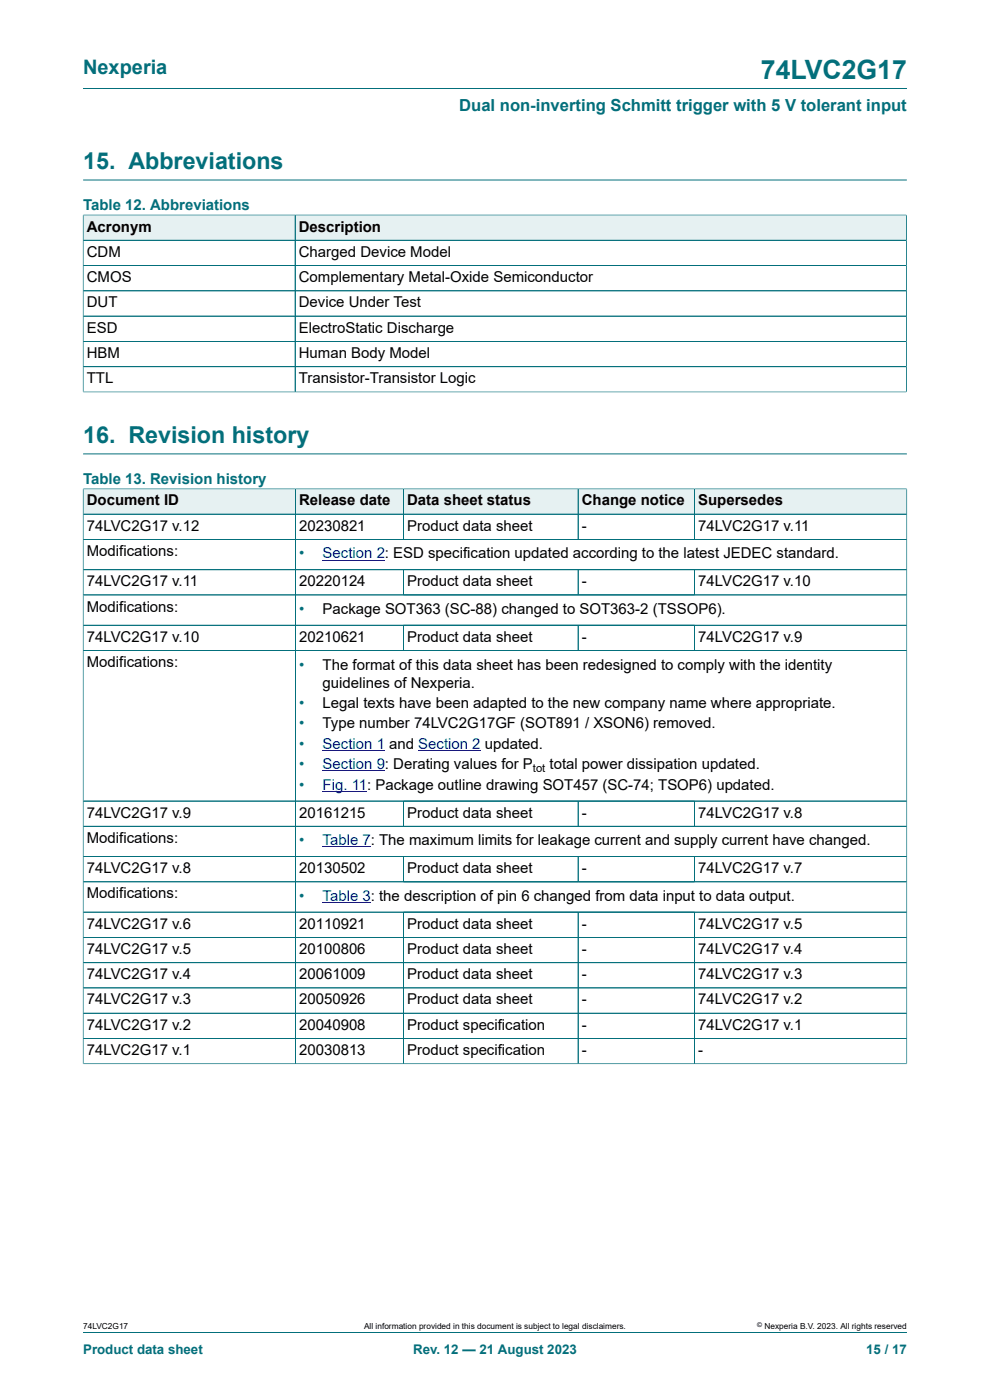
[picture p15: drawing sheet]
<svg xmlns="http://www.w3.org/2000/svg" width="210mm" height="297mm" viewBox="0 0 210 297" stroke-linecap="round" stroke-linejoin="round" font-family="sans-serif">
<defs><g id="words">
<text font-size="5.6" fill="#036f7b" x="161.4" y="16.8">74LVC2G17</text>
<g font-size="4.9" fill="#036f7b">
<text x="17.6" y="35.9">15. Abbreviations</text>
<text x="17.6" y="94">16. Revision history</text>
</g>
<text font-size="4.2" fill="#036f7b" x="17.6" y="15.6">Nexperia</text>
<text font-size="3.5" fill="#036f7b" x="97.4" y="23.7">Dual non-inverting Schmitt trigger with 5 V tolerant input</text>
<g font-size="3.2" fill="#036f7b">
<text x="17.6" y="44.5">Table 12. Abbreviations</text>
<text x="17.6" y="102.6">Table 13. Revision history</text>
<text x="63.4" y="118.5">•</text>
<text x="63.4" y="130.3">•</text>
<text x="63.4" y="142">•</text>
<text x="63.4" y="150.2">•</text>
<text x="63.4" y="154.5">•</text>
<text x="63.4" y="158.9">•</text>
<text x="63.4" y="163.2">•</text>
<text x="63.4" y="167.5">•</text>
<text x="63.4" y="179.3">•</text>
<text x="63.4" y="191.1">•</text>
</g>
<g font-size="3.2">
<text x="18.4" y="49.1">Acronym</text>
<text x="63.4" y="49.1">Description</text>
<text x="18.4" y="54.5">CDM</text>
<text x="18.4" y="59.8">CMOS</text>
<text x="63.4" y="54.5">Charged Device Model</text>
<text x="63.4" y="59.8">Complementary Metal-Oxide Semiconductor</text>
<text x="18.4" y="65.2">DUT</text>
<text x="63.4" y="65.2">Device Under Test</text>
<text x="18.4" y="70.6">ESD</text>
<text x="63.4" y="70.6">ElectroStatic Discharge</text>
<text x="18.4" y="75.9">HBM</text>
<text x="63.4" y="75.9">Human Body Model</text>
<text x="18.4" y="81.3">TTL</text>
<text x="63.4" y="81.3">Transistor-Transistor Logic</text>
<text x="18.4" y="107.2">Document ID</text>
<text x="63.4" y="107.2">Release date</text>
<text x="86.4" y="107.2">Data sheet status</text>
<text x="123.4" y="107.2">Change notice</text>
<text x="148.1" y="107.2">Supersedes</text>
<text x="18.4" y="112.6">74LVC2G17 v.12</text>
<text x="63.4" y="112.6">20230821</text>
<text x="86.4" y="112.6">Product data sheet</text>
<text x="123.4" y="112.6">-</text>
<text x="148.1" y="112.6">74LVC2G17 v.11</text>
<text x="18.4" y="117.9">Modifications:</text>
<text x="18.4" y="124.4">74LVC2G17 v.11</text>
<text x="63.4" y="124.4">20220124</text>
<text x="86.4" y="124.4">Product data sheet</text>
<text x="123.4" y="124.4">-</text>
<text x="148.1" y="124.4">74LVC2G17 v.10</text>
<text x="18.4" y="129.7">Modifications:</text>
<text x="68.4" y="130.3">Package SOT363 (SC-88) changed to SOT363-2 (TSSOP6).</text>
<text x="18.4" y="136.1">74LVC2G17 v.10</text>
<text x="63.4" y="136.1">20210621</text>
<text x="86.4" y="136.1">Product data sheet</text>
<text x="123.4" y="136.1">-</text>
<text x="148.1" y="136.1">74LVC2G17 v.9</text>
<text x="18.4" y="141.5">Modifications:</text>
<text x="68.4" y="142">The format of this data sheet has been redesigned to comply with the identity</text>
<text x="68.4" y="145.8">guidelines of Nexperia.</text>
<text x="68.4" y="150.2">Legal texts have been adapted to the new company name where appropriate.</text>
<text x="68.4" y="154.5">Type number 74LVC2G17GF (SOT891 / XSON6) removed.</text>
<text x="116.6" y="163.2">total power dissipation updated.</text>
<text x="18.4" y="173.4">74LVC2G17 v.9</text>
<text x="63.4" y="173.4">20161215</text>
<text x="86.4" y="173.4">Product data sheet</text>
<text x="123.4" y="173.4">-</text>
<text x="148.1" y="173.4">74LVC2G17 v.8</text>
<text x="18.4" y="178.8">Modifications:</text>
<text x="18.4" y="185.2">74LVC2G17 v.8</text>
<text x="63.4" y="185.2">20130502</text>
<text x="86.4" y="185.2">Product data sheet</text>
<text x="123.4" y="185.2">-</text>
<text x="148.1" y="185.2">74LVC2G17 v.7</text>
<text x="18.4" y="190.6">Modifications:</text>
<text x="18.4" y="197">74LVC2G17 v.6</text>
<text x="63.4" y="197">20110921</text>
<text x="86.4" y="197">Product data sheet</text>
<text x="123.4" y="197">-</text>
<text x="148.1" y="197">74LVC2G17 v.5</text>
<text x="18.4" y="202.4">74LVC2G17 v.5</text>
<text x="63.4" y="202.4">20100806</text>
<text x="86.4" y="202.4">Product data sheet</text>
<text x="123.4" y="202.4">-</text>
<text x="148.1" y="202.4">74LVC2G17 v.4</text>
<text x="18.4" y="207.7">74LVC2G17 v.4</text>
<text x="63.4" y="207.7">20061009</text>
<text x="86.4" y="207.7">Product data sheet</text>
<text x="123.4" y="207.7">-</text>
<text x="148.1" y="207.7">74LVC2G17 v.3</text>
<text x="18.4" y="213.1">74LVC2G17 v.3</text>
<text x="63.4" y="213.1">20050926</text>
<text x="86.4" y="213.1">Product data sheet</text>
<text x="123.4" y="213.1">-</text>
<text x="148.1" y="213.1">74LVC2G17 v.2</text>
<text x="18.4" y="218.5">74LVC2G17 v.2</text>
<text x="63.4" y="218.5">20040908</text>
<text x="86.4" y="218.5">Product specification</text>
<text x="123.4" y="218.5">-</text>
<text x="148.1" y="218.5">74LVC2G17 v.1</text>
<text x="18.4" y="223.8">74LVC2G17 v.1</text>
<text x="63.4" y="223.8">20030813</text>
<text x="86.4" y="223.8">Product specification</text>
<text x="123.4" y="223.8">-</text>
<text x="148.1" y="223.8">-</text>
</g>
<g font-size="3.2" fill="#00f">
<text x="68.4" y="118.5">Section 2: ESD specification updated according to the latest JEDEC standard.</text>
<text x="68.4" y="158.9">Section 1 and Section 2 updated.</text>
<text x="68.4" y="163.2">Section 9: Derating values for P</text>
<text x="68.4" y="167.5">Fig. 11: Package outline drawing SOT457 (SC-74; TSOP6) updated.</text>
<text x="68.4" y="179.3">Table 7: The maximum limits for leakage current and supply current have changed.</text>
<text x="68.4" y="191.1">Table 3: the description of pin 6 changed from data input to data output.</text>
</g>
<g font-size="2.8" fill="#036f7b">
<text x="17.6" y="287.2">Product data sheet</text>
<text x="87.6" y="287.2">Rev. 12 — 21 August 2023</text>
<text x="183.7" y="287.2">15 / 17</text>
</g>
<text font-size="2.4" x="113.1" y="163.8">tot</text>
<g font-size="1.8">
<text x="17.6" y="282">74LVC2G17</text>
<text x="77.2" y="282">All information provided in this document is subject to legal disclaimers.</text>
<text x="162.2" y="282">Nexperia B.V. 2023. All rights reserved</text>
</g>
<text font-size="1.4" x="160.6" y="281.6">©</text>
</g></defs>
<path d="M17.6 18.8h174.8M17.6 38.2h174.8" fill="none" stroke="#036f7b" stroke-width=".21"/>
<path d="M17.7 45.7h44.8v5.2h-44.8z" fill="#e6f1f2"/>
<path d="M17.6 45.5v5.5h45v-5.4h-45" fill="none" stroke="#036f7b" stroke-width=".21"/>
<path d="M62.7 45.7h129.5v5.2h-129.5z" fill="#e6f1f2"/>
<path d="M17.6 51h174.7M17.6 56.3h174.7M17.6 45.7v37.5M17.7 45.6h174.6M62.6 45.6v37.5M192.3 45.5v37.7M17.6 61.7h174.7M17.6 67.1h174.7M17.6 72.4h174.7M17.6 77.8h174.7M17.6 83.1h174.7M17.6 96.3h174.8" fill="none" stroke="#036f7b" stroke-width=".21"/>
<path d="M17.7 103.8h44.9v5.2h-44.9z" fill="#e6f1f2"/>
<path d="M17.6 103.6v5.5h45.1v-5.4h-45.1" fill="none" stroke="#036f7b" stroke-width=".21"/>
<path d="M62.7 103.8h22.8v5.2h-22.8z" fill="#e6f1f2"/>
<path d="M62.7 103.7h22.9v5.4h-22.9z" fill="none" stroke="#036f7b" stroke-width=".21"/>
<path d="M85.7 103.8h36.9v5.2h-36.9z" fill="#e6f1f2"/>
<path d="M85.6 103.7h37v5.4h-37z" fill="none" stroke="#036f7b" stroke-width=".21"/>
<path d="M122.7 103.8h24.6v5.2h-24.6z" fill="#e6f1f2"/>
<path d="M122.6 103.7h24.7v5.4h-24.7z" fill="none" stroke="#036f7b" stroke-width=".21"/>
<path d="M147.4 103.8h44.9v5.2h-44.9z" fill="#e6f1f2"/>
<path d="M17.6 114.4h174.8M62.7 109.1v11.8M85.6 109.1v5.3M122.6 109.1v5.3M192.4 103.6v17.3h-174.8v-11.8h174.8M192.4 103.7h-45.1v10.7" fill="none" stroke="#036f7b" stroke-width=".21"/>
<path d="M68.4 118.8h11.5" fill="none" stroke="#00f" stroke-width=".21"/>
<path d="M79.9 118.8h1.8z" fill="#00f"/>
<path d="M17.6 120.9h174.8v49h-174.8zM17.6 132.6h174.8M62.7 120.9v49M85.6 120.9v5.3M85.6 132.6v5.4M122.6 120.9v5.3M122.6 132.6v5.4M147.3 120.9v5.3M147.3 132.6v5.4M192.4 126.2h-174.8M192.4 138h-174.8" fill="none" stroke="#036f7b" stroke-width=".21"/>
<path d="M68.4 159.2h11.5" fill="none" stroke="#00f" stroke-width=".21"/>
<path d="M79.9 159.2h1.8z" fill="#00f"/>
<path d="M88.7 159.2h11.5" fill="none" stroke="#00f" stroke-width=".21"/>
<path d="M100.2 159.2h1.7z" fill="#00f"/>
<path d="M68.4 163.5h11.5" fill="none" stroke="#00f" stroke-width=".21"/>
<path d="M79.9 163.5l1.8 .1z" fill="#00f"/>
<path d="M68.4 167.9h9.5M68.4 179.7h10.3M68.4 191.4h10.3" fill="none" stroke="#00f" stroke-width=".21"/>
<g fill="none" stroke="#036f7b" stroke-width=".21">
<path d="M17.6 103.8v121.9M17.7 103.7h174.6M17.7 109.1h174.6M62.7 103.8v121.9M85.6 103.8v10.6M122.6 103.8v10.6M147.3 103.8v10.6M192.3 114.4h-174.6M192.4 103.8v121.9M17.7 120.9h174.6M17.7 132.6h174.6M17.7 138h174.6"/>
<path d="M85.6 120.9v5.3M85.6 132.7v5.2M122.6 120.9v5.3M122.6 132.7v5.2M147.3 120.9v5.3M147.3 132.7v5.2M192.3 126.2h-174.6M17.6 169.9h174.8M85.6 169.9v5.4M122.6 169.9v5.4M147.3 169.9v5.4M192.4 175.3h-174.8"/>
<path d="M17.6 181.7h174.8M17.6 193.5h174.8M85.6 181.7v5.4M85.6 193.5v32.2M122.6 181.7v5.4M122.6 193.5v32.2M147.3 181.7v5.4M147.3 193.5v32.2M192.4 187.1h-174.8M192.4 198.9h-174.8M17.6 214.9h174.8M192.4 204.2h-174.8"/>
<path d="M192.4 209.6h-174.8M17.6 225.7h174.8M192.4 220.3h-174.8M17.6 282.6h174.8"/>
</g>
<use href="#words"/>
</svg>
